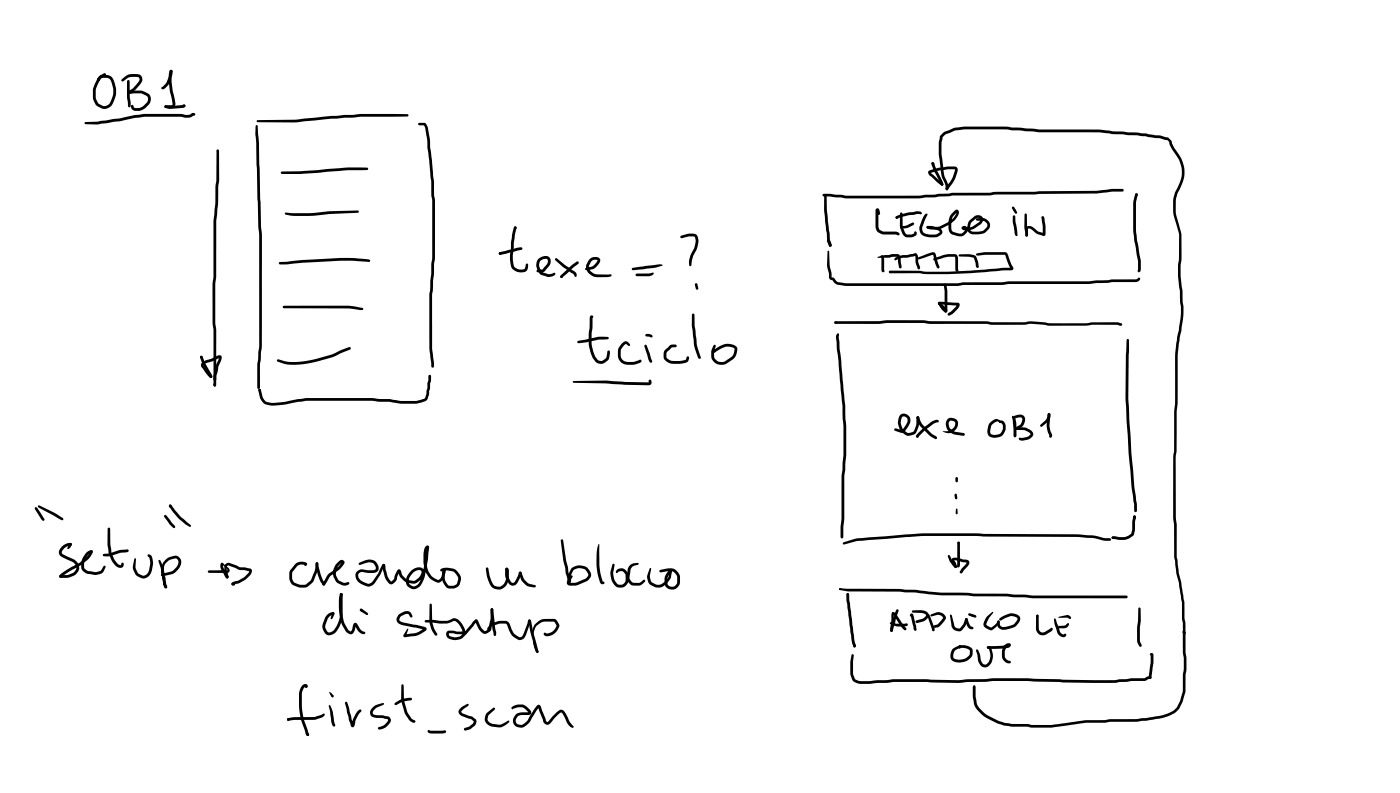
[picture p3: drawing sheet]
<svg xmlns="http://www.w3.org/2000/svg" width="337mm" height="190mm" viewBox="0 0 337 190" stroke-linecap="round" stroke-linejoin="round" font-family="sans-serif">
<g fill="#000">
<path d="M25 17.7h.4l.1 .3-.5 .4-.3-.3zM23.8 18.4l.5-.4a.72 .72 0 0 1 1.2 0l-.1 .2-.6 .3a5.6 5.6 0 0 0-1.8 3.5l.2 2 .4 .8 1 .6a1.51 1.51 0 0 0 1.9-.9 5.1 5.1 0 0 0 .4-4.4l-.5-1.1-.6-.3h-1.3l-.6 .7h-.5a.91 .91 0 0 1 .5-1.1l.9-.3 1.5 .2a2.09 2.09 0 0 1 1.3 1.7 5.9 5.9 0 0 1-.6 5.1 2.19 2.19 0 0 1-2.7 1 2.82 2.82 0 0 1-2-2.6 6.8 6.8 0 0 1 1.5-5zM29.3 19.1l.9-.8a4.2 4.2 0 0 1 3.5-.3 1.32 1.32 0 0 1 .3 1.8l-.4 .6a5.2 5.2 0 0 1-2.3 2l-.4 .2-.3-.3 .5-.6a5.1 5.1 0 0 0 2.3-2.2l.1-.7-.5-.3-1.9 .1-1.7 1-.3-.3zM30.6 19.3l.3-.1 .3 .3v3.8l.2 1.7v.5l-.3 .3-.3-.3-.3-2.2zM40.8 16.9l.3-.1 .4 .3-.3 1.9 .3 2.5a8.2 8.2 0 0 1 .5 4l-.3 .3-.5 .1h-1.4l-.3-.3 .3-.3h1.5l.2-.3-.9-5v-2zM20.4 29.4l5.2-.5 8.9-1.5h8.9l1.2 .2 1-.1a.87 .87 0 0 1 1.4 0l-.1 .2-1.5 .6-2-.3-8.8 .1-2 .2-3.8 .8-5.5 .8-2.7-.1h-.2zM30.7 22l1.4-.2a4.3 4.3 0 0 1 4 1.1 1.98 1.98 0 0 1-.3 2.2l-1.5 1.3-.8 .2h-1a1.04 1.04 0 0 1-.9-1.3 .43 .43 0 0 1 .5 .4l.4 .3 1.2-.1 .8-.5 .9-.9a1.07 1.07 0 0 0-.1-1.4l-1.4-.7-3 .2-.2-.1zM30.7 22l.2-.1 .3 .2v.4l-.3 .1-.2-.2zM40.9 16.9a.61 .61 0 0 1 .6 .3 .61 .61 0 0 1 0 .6l-.9 2.3-.8 1a.6 .6 0 0 1-1 .1l1.2-1.3 .7-1.9zM39.6 25.4l.2-.1 1 .2 3.4-.4a.43 .43 0 0 1 .3 .5 .43 .43 0 0 1-.5 .3l-3.3 .3-1-.3-.2-.3zM43.7 25.3l.6-.2 .3 .3-.1 .3-.6 .1-.2-.1zM52.1 36h.5l-.1 .5h-.3z"/>
<path d="M52.1 36h.5l.1 .2v7.1l-.2 1.5-.1 4.1-.4 4.1v13.6l-.3 2.1 .1 8.7 .2 2v13.1l-.4 .3-.3-.3v-13l-.2-2v-9.2l.2-1.7v-13.6l.5-4.1zM61.8 28.9l9.1-.1 8.8-1 7-.4h11.2l.3 .3-.3 .3h-11.2l-3.9 .3-11.9 1.1h-9l-.2-.3zM61.5 30.1l.2-.1 .3 .3 .3 4.2 .5 20 .2 2.2-.1 26.4-.4 4.6v5.4l-.3 .4-.4-.4v-5l.5-5v-26.4l-.2-2.2-.5-20-.2-2.4zM100.6 29.6h.3l-.1 .2v-.3h1.3l.4 .4 .4 .8 .5 3v1.7l.9 8.2 .1 3.4 .2 1.3v13.7l-.7 8.9v12.8l.4 3.6v.7l-.3 .3-.3-.3-.5-4.3v-12.9l.7-8.8-.1-14.3a8.9 8.9 0 0 1-.1-3.8l-1-8.4v-1.7l-.5-3-.3-.7h.1h-1.2v-.3l-.1 .3zM224 39h.5l.2 .4-.1 .2-.2 .1-.4-.2zM223.9 39.1l.3-.2 .2 .1 .7 1.8 1.5 2.7 .2 .7-.1 .3a.6 .6 0 0 1-.7-.7l-1.5-2.9zM67.6 41.3l8.7-.4 7.1-.7 4.8 .1 .3 .3-.3 .3-6.4 .1a122.3 122.3 0 0 1-14 .8l-.2-.1zM68.5 51.1l2.7 .1a40.6 40.6 0 0 0 8-.5l6.8-.1 .3 .2-.3 .3-6.8 .3a30.2 30.2 0 0 1-10.7 .1zM123.6 54.5l.3-.1 .3 .3-.7 3.5-.2 3 .2 2.4a1.8 1.8 0 0 0 2.7 .8l.3-1h.4l.1 .2a1.55 1.55 0 0 1-.5 1.6 1.55 1.55 0 0 1-1.6 .2 2.16 2.16 0 0 1-2.2-2l-.1-2 .3-3.3zM163.6 56.7l1.6-.5 1.2-.1a1.4 1.4 0 0 1 1.5 1.8l-.4 2a7.9 7.9 0 0 0-1.4 4h-.4a6.2 6.2 0 0 1 1.2-4.4l.3-1.6-.2-1-1.3-.1-1.9 .4-.2-.1zM197.8 46.7l1.6-.1 4.2 .4h17.2l8.3-.7 34.6-.5 2.2-.2a11.4 11.4 0 0 1 4.2-.1v.4l-.3 .1h-2.5l-3.6 .5-34.6 .5-8.3 .7h-17.4l-5.3-.5-.3-.1zM198.2 46.9l.2-.1 .3 .3 .3 6.1 .5 4.3 .3 .8a.48 .48 0 0 1 .1 .6 .48 .48 0 0 1-.5 .3l-.5-1.5-.5-4.5-.3-2.8z"/>
<path d="M198.8 57.7h.4l.7 1.2-.1 .3-.2 .1-.3-.2-.5-1.2zM199.4 58.7h.4v.5h-.4zM210.6 50.2a.5 .5 0 0 1 .5-.1 .5 .5 0 0 1 .3 .5l.2 .7-.3 .3-.3-.2-.3-.8h.5v3.8l.2 .8 1 .4 3.2 .1 .5 .2 .2 .3a.6 .6 0 0 1-1 .1h-2.6a1.99 1.99 0 0 1-2.2-2zM215.4 52l1.5-.6 2.5-.4a2.96 2.96 0 0 1 2.1-.1l.1 .3-.3 .3-.9-.1-1.9 .3-2.9 .8-.3-.3zM216.5 54.4l.2-.1a4.2 4.2 0 0 0 2.6-.8h.4l.1 .3a3.4 3.4 0 0 1-3.3 1zM216.4 51.1l.3-.1 .3 .3v3.1l.6 1.6 .4 .3h1l.8-.2v-.4a.51 .51 0 0 1 .6 .3 .51 .51 0 0 1-.3 .6l-.8 .4h-1a1.42 1.42 0 0 1-1.4-1l-.6-1.6zM222.4 51.5l.3-.2 .3 .2-1.3 3.4a1.34 1.34 0 0 0 1.5 1.4h1.9l.8-.6-.5-.4-1.4-.4h-.9l-.4-.3a.71 .71 0 0 1 1.1-.3l1.6 .4a1 1 0 0 1 1.1 .6 1 1 0 0 1-.4 1.2l-.9 .5h-1.3a2.47 2.47 0 0 1-2.7-1.3l-.2-.9 .1-.5 .7-1.8zM222.8 54.4l2.8 .1 2.2-1a3.9 3.9 0 0 0 2.1-2.4l.2-.1-1.2 1.4-.2 .9v1.4l.3 .9 1.3 .4 .8 .1 .3-.2 .6-.6-.3-.7 1 .1 .8-.2 1.8-1.1 .4-.8-.3-.2h-.6l-1.4 1.2-.3 1.5 .6 .5 1.4 .1 1.1-.2 1.1-1.1v-.6l-.5-.6-.5-.2h-1.4l-.3-.3 .1-.2h2l.9 .6a1.45 1.45 0 0 1 0 2l-1.2 1-2.5 .2a1.47 1.47 0 0 1-1.4-1.6l.4-1.5 1.4-1.2a1.19 1.19 0 0 1 1.5-.2 1.19 1.19 0 0 1 .3 1.6l-.8 .8a4.3 4.3 0 0 1-3.3 1.2 .61 .61 0 0 1-.7-.5 .61 .61 0 0 1 .4-.7 .61 .61 0 0 1 .7 .4 1.03 1.03 0 0 1-.1 1.4 1.81 1.81 0 0 1-2.2 .7l-1-.3a1.56 1.56 0 0 1-1.1-1.7v-1.4l.3-1.2 1.3-1.5a.69 .69 0 0 1 .9 .1 .69 .69 0 0 1-.1 1l-1.3 1.6-1 .7-1.9 1-.7 .1h-1.9a.59 .59 0 0 1-.8-.7zM223.3 41.1l2.5-.8 3.5-.3a.89 .89 0 0 1 .9 .5 .89 .89 0 0 1-.1 1l-.8 1.9-1.4 2.2-.3 .1-.2-.1-.1-.5 1.6-2.3 .6-2.1h-1.7l-1.9 .2-2.2 .7 .1-.2 .1 .3 2.8 2.3v.5a1.68 1.68 0 0 1-1.6-.9l-1.8-1.6-.2-.6zM226.4 32.2l.6-.5 1.2-.4a11.5 11.5 0 0 1 5.4-.9h8.3l7.9 .7h14.5l3.2 .4 5.9 .3 5.4 .7 2 .5 .7 .7 .8 1.8 1.6 2.4a7.8 7.8 0 0 1-.5 8l-.3 .6a13.2 13.2 0 0 0 .5 8.2l.4 1.5v2.8a14.7 14.7 0 0 1-.2 4.7v2.6l.5 3.5v2.8a19.1 19.1 0 0 1-.5 7.5l-.7 5.4v11.5l-.2 2-.1 9.5-.2 1.4 .1 14.4 .2 1.7v7.9l.5 3.8 .6 2.3 .7 4.8v3.7l.4 3.5-.3 .4-.3-.2-.1-.6-.3-6.9-.7-4.9-.6-2-.5-4.1-.1-7.6-.2-1.8v-14.4l.2-1.4 .1-9.6a33.5 33.5 0 0 0 .2-7.2v-6.6l.5-4.1a29.3 29.3 0 0 0 .9-7.4l-.7-7.3v-3a16.3 16.3 0 0 0 .2-5.1v-2l-.6-2.1a10.6 10.6 0 0 1 .1-8.7 7 7 0 0 0 0-7.9l-1.3-1.9-.5-1.5-.5-.5-1.8-.4-5.5-.7-5.8-.3-3.2-.4h-14.3l-8.1-.7h-10l-2.4 .3-2.2 .9-.7 .7a11.5 11.5 0 0 0-.3 4.1l.8 5.3a4 4 0 0 1 .8 3.2h-.5l-.1-.9a10.1 10.1 0 0 1-1.2-3.9l-.4-3.6a11.6 11.6 0 0 1 .3-4.6zM243.5 51.8l.3-.1 .3 .3 .5 4.7a.67 .67 0 0 1-.7-.9l-.4-2.4zM246.8 54.5a1.52 1.52 0 0 1 2.1 .5l.6 .6 1.5 .5-.3 .1v-1.8l-.4-2.2a.45 .45 0 0 1 .6-.1 .45 .45 0 0 1 .2 .6l.2 3.5a.51 .51 0 0 1-.3 .5 .51 .51 0 0 1-.6-.1l-1.2-.4-1.3-1.2-.6-.1-.2 .3v1.3l-.1 .3h-.4l-.1-1.7z"/>
<path d="M246.4 51.3h.2l.2 .2 .1 3.1 .2 1.4v.5l-.3 .3-.3-.3-.3-1.9zM273 46.5l.5 .1-.1 .5h-.4zM273 46.5h.4l.1 .2-.2 .8a9.7 9.7 0 0 0-.2 3.8v4.4l1.1 7v2.1l-.1 .4-.3 .2-.3-.3 .1-2.4-.9-5a50 50 0 0 1-.3-9zM67.1 63l1.7-.1a113.8 113.8 0 0 1 14.2-.9l4.9 .2 .8 .2 .3 .2-.3 .3-4.6-.3a139.3 139.3 0 0 0-15 .9h-1.8l-.2-.1zM68 73.5l15.7-.1 3.4 .5 .2 .3v.2l-.5 .1-3.1-.4h-15.5l-.3-.4zM120 60.7l4.3-1.2 1-.1 .3 .3-.3 .4-5 1.1-.3-.1zM129.4 62.2a1.85 1.85 0 0 1 2.8-.1 1.83 1.83 0 0 1-.3 1.9l-1.2 1.3-1.5 .1-.3-.3 .3-.3 1.3-.1 1.1-1.4v-1a1.44 1.44 0 0 0-1.9 .9v.9l.6 1.3 1.5 .5 1.2-.3a.34 .34 0 0 1 .4 .3 .34 .34 0 0 1-.3 .3l-1.5 .3-1.6-.5-.4-.5a2.8 2.8 0 0 1-.5-2.8zM133.5 62.1h.4l1.9 1.6 2.5 1.7 .3 .5v.6h-.4l-.4-.7-2.5-1.7-1.8-1.6zM135 66l2.7-2.5 .9-.7 .5 .1-.1 .5-4 3.4-.3-.3zM134.7 66.3h.6v.4l-.5 .1-.1-.3zM141.8 62.2a1.58 1.58 0 0 1 2.5 .2 3 3 0 0 1-2.1 2.3l-1.3 .2-.3-.3 .3-.3 1.2-.2a2.89 2.89 0 0 0 1.5-1.6l-.8-.1-.7 .5-.5 1 .4 1.2 1.2 .8h3.6l.2 .3-.2 .2-.8 .2h-2.3a2.62 2.62 0 0 1-2.8-2.8zM141.9 75.9l.4-.1 .3 .3-.4 .3 .3-.1-.1 2.5a10.4 10.4 0 0 0 .8 7l.5 .7a1.16 1.16 0 0 0 1.3 .1l.7-.6 .4-1.7h.4l.1 .3a2.16 2.16 0 0 1-.5 2l-.7 .5a1.83 1.83 0 0 1-2.3-.3 10 10 0 0 1-1.4-8.1l.1-2.3z"/>
<path d="M151.9 64.4l6.7-.9 .7 .2-1.4 .5-3.3 .5-2.5 .2-.2-.1zM152.9 65.8l3.1-.1 .8-.2a.27 .27 0 0 1 .3 .2 .27 .27 0 0 1-.2 .3l-1 .4h-2.8l-.2-.1zM166.4 75.4l.2-.1 .3 .3 .1 2.5 .5 4.6 1 3.1-.1 .3-.2 .1-.5-.5-.9-2.7-.5-4.9zM199 60.3l.2-.1 .1 .2 .1 3.3 .5 1.8v1.2l.6 .1 .9 1 1.8 .2 26.9 .1 1.5-.3h9.1l1.9-.2h19.1l5.7-.5h5.6l.8-.4a.55 .55 0 0 1 .2 .5 .55 .55 0 0 1-.5 .4l-6.1 .2-5.7 .4h-19.1l-1.9 .3h-9l-1.6 .2h-27l-2-.4-.6-.5-.3-.5-.5-.1-.3-.3-.6-3.2zM200.6 77.3l10.7-.2 1.9-.2h8.7l1.8 .3h13.5l1.4 .2h7.7l1.4-.2 4.6 .5h8.6l1.7-.3h6l.9 .2a.35 .35 0 0 1 .1 .5 .35 .35 0 0 1-.5 .1l-.5-.2h-6l-1.7 .2-8.6 .1-4.6-.5-1.4 .2h-7.7l-1.4-.2h-13.5l-1.8-.2-21 .2-.3-.1zM211 61.7l1.7-.4 1.2-.1a2.85 2.85 0 0 1 2.4 .1l.4 2.9-.3 .3-.3-.3-.4-2.5-4.7 .3zM211.8 61.4a.71 .71 0 0 1 .7 .9v2.6l-.1-.1 .2 .3-.3 .3-.4-.4zM215.2 62a5.2 5.2 0 0 1 3.1-.8l1.2-.2a.76 .76 0 0 1 .9 0 .76 .76 0 0 1 .3 .8l.1 1.3a1.62 1.62 0 0 1 .3 1.5 .45 .45 0 0 1-.6-.4l-.4-1.1-.1-1.7-1.7 .5-1.4 .1-1.6 .6-.3-.3zM220.8 61.8l3-1.1 .8-.1 .3 .5 1 3-.1 .3-.3 .1a4.6 4.6 0 0 1-1.1-3.1l-.1-.2-3.4 1.1-.3-.2zM224.4 62.1l1.7-.6a6.6 6.6 0 0 1 3.7-.4l.5 .8v3.3a.46 .46 0 0 1-.6-.4l-.2-3.1h-1.8l-3.1 .9-.2-.1zM225.5 72.6l4.7 .1a.79 .79 0 0 1 .5 .7 .79 .79 0 0 1-.5 .8l-1.2 1.2-.9 .4-.3-.3 .2-.3 .7-.5 1-1 .3-.5 .2 .2-4.4-.3-.3-.1zM225.5 72.6h.5l1.5 1.4a.44 .44 0 0 1 .2 .7 .44 .44 0 0 1-.7 .1l-.8-.7-.6-1v-.4h.5l.8 1.1 .7 .6-.4-.1-.1 .3-1.6-1.6z"/>
<path d="M225.6 72.7h.5l1.3 1.8h-.1h.3l.1 .3a.54 .54 0 0 1-.6 .3 .54 .54 0 0 1-.4-.5l-1-1.4zM227 68.3l.2-.1 .3 .2 .2 1.5v4.8l-.3 .4-.4-.3zM230.5 61.2l2.3-.1 1.7 .3 .6 1.5 .1 1.4a.68 .68 0 0 1-.6-.3 .68 .68 0 0 1-.1-.7l-.4-1.4-1.3-.2-2.1-.1-.3-.2zM213.7 65.1l7.3-.1 1.4 .3h5.5l5.4-.3 7.7-.7h2.1l-.1 .2-.8-1.6-.5-1.7h-4.9l-1.8 .2-.4-.3 .3-.2 1.7-.3h5.1a1.08 1.08 0 0 1 .7 1l1.2 2.8a.57 .57 0 0 1-.8 .5l-14.9 1-5.5-.1-1.5-.2-6.9 .1-.4-.4zM48.2 85.6l.2-.1 .3 .1 .6 1.5 1.6 2.9v.7h-.4l-1.8-3.2-.6-1.6zM48.5 87.2l.9-.6 1.4-.4 1.7-.8a.57 .57 0 0 1 .7 .1 .57 .57 0 0 1 .1 .6l-.8 2-.5 3-.3 .4-.4-.4 .1-1.1 .5-2.2 .7-1.9 .2 .1-1.8 .8-1.4 .4-.7 .5 1 1.5 1 1.1v.4a.84 .84 0 0 1-1-.6l-1.5-2-.1-.5zM50.5 90.2h.4v.5h-.4zM51.3 92.1l.5 .1v.6l-.4-.1zM51.5 92.3h.4l-.1 .5h-.4zM62.2 93.5h.4v.5l-.4-.1zM62.2 93.5l.5 .1 .4 1.7a2.12 2.12 0 0 0 2.5 1.5l2.9-.3 5.2-.9h15.7l1.7 .3h2.6l1.6 .2a18.9 18.9 0 0 0 5.9 0l.8-.3 .3-.4 .4-2.2 .3-2.9 .3-.3 .3 .3v1.1l-.7 4a1.24 1.24 0 0 1-1.1 1.1l-.5 .2a19.2 19.2 0 0 1-6.2 .1l-5.7-.5h-15.7l-5.1 .9-2.6 .2a2.93 2.93 0 0 1-3.4-1.5l-.4-1.5zM66.6 86.4l.2-.1a15.8 15.8 0 0 0 10.2-.4l3-.8 3.9-1.7 .4 .1v.2l-.2 .3-1.6 .6a31.8 31.8 0 0 1-11.6 3l-2.7-.2-1.4-.5-.3-.3z"/>
<path d="M137.7 91.6l8-.2 10.3 .5v-.6a.54 .54 0 0 1 .6 .2 .54 .54 0 0 1 0 .6l-.2 .3-.5 .2-5.7-.2-4.6-.3-7.7-.1zM138.8 82l3.2-.7a8.7 8.7 0 0 1 4.3-.3l.1 .2-.3 .3-2.4 .1-2.9 .7-1.7 .2-.3-.1zM149.5 82.5l.6-.4 .5-.1 .4 .2 .5 .7-.3 .2-.8-.5a2.7 2.7 0 0 0-1.2 1.9v.9a1.59 1.59 0 0 0 1.4 1.5l.3 .1a4.6 4.6 0 0 0 2.7-.5l.3-.1a.45 .45 0 0 1 .2 .5 .45 .45 0 0 1-.4 .3 5.5 5.5 0 0 1-3.6 .3 2.27 2.27 0 0 1-1.6-2.1l.1-1.6zM155.2 80.3l.2-.1a1.57 1.57 0 0 1 1.5 .6 .69 .69 0 0 1-1.1 0l-.6-.1zM155 82.9l.2-.1 .3 .2 .7 1.9 .6 1.9-.1 .3-.2 .1-.3-.2-.3-.6-1-3.2zM159.9 84.1l1.4-1.3h1l.3 .3-.3 .3-.9 .1-1 1-.2 1.3a1.55 1.55 0 0 0 1.3 .9h1.9l1.1-.2 .4-.1 .3-.7a.56 .56 0 0 1 .5 .4 .56 .56 0 0 1-.2 .6l-.4 .4-1.1 .2-2.6 .1a2.05 2.05 0 0 1-1.8-2.9zM171.5 83l.3-.2 .3 .3-.4 1.3v1.1a1.77 1.77 0 0 0 2.7 1.2l1.3-.9a2.63 2.63 0 0 0 .9-2l-.1-.1a2.65 2.65 0 0 0-2.5-.2l-2.3 1.3-.4-.1-.1-.2a4.8 4.8 0 0 1 4.1-1.9l.8 .2a1.32 1.32 0 0 1 1 2l-.2 .7a5.5 5.5 0 0 1-2.5 2 2.45 2.45 0 0 1-3.4-2v-1.2zM201.3 80.2l.4 .1-.2 .4-.3-.2zM201.2 80.2l.3-.1 .2 .3 .1 3.5 .4 2.8 1 10.7 .2 5.6a38.3 38.3 0 0 1-.2 8.1l-.2 3.2v10.3l-.3 2.1v2.3l-.3 .4-.3-.4v-2.3l.2-2.1v-10.4l.5-4.9v-6.9l-.3-4.9-1.5-16.4zM252 99.3h.4l.1 .3-.2 2.7 .6 2.3a.39 .39 0 0 1-.2 .5 .39 .39 0 0 1-.5-.3l-.6-2.5zM270.9 81.5h.4l.1 .2-.2 14 .8 13.1 .7 7.9 .6 4.4v1.6l-.3 .3-.4-.3v-1.6l-.6-4.4-1.2-15.6-.2-5.4 .1-10.5zM216.4 99.7a1.59 1.59 0 0 1 2 .2 1.59 1.59 0 0 1 .3 2 3.8 3.8 0 0 1-1.8 2.1l-1.7-.5-.3-.3 .1-.2 .3-.1 1.6 .4 1.2-2a.95 .95 0 0 0-.2-.9 .95 .95 0 0 0-.9-.3l-.2 .1a2.7 2.7 0 0 0 .2 2.9l.7 .6a1.3 1.3 0 0 0 1.8 0l.7-1.5 .1-2 .3-.2 .4 .3-.1 1.5-.2 1a2.27 2.27 0 0 1-2 1.9 2.27 2.27 0 0 1-2.3-1.5 3.2 3.2 0 0 1 0-3.5z"/>
<path d="M221.6 103.1l2.5-1.9 1.1-.4a.36 .36 0 0 1 .4 .3 .36 .36 0 0 1-.2 .4l-1 .3-1.8 1.3-1.9 1.9a.37 .37 0 0 1-.5-.1 .37 .37 0 0 1 .2-.5zM220.3 104.6h.5v.4l-.4 .1-.2-.3zM220.4 100.1l.2-.1 .3 .1 .8 1.8 2.3 2.3 1.2 .7v.5h-.5l-1.1-.6-2.3-2.3-.8-1.4-.2-.8zM227.9 100.6a1.59 1.59 0 0 1 2.2 .4 1.59 1.59 0 0 1-.3 2.2l-.7 .5-.8 .3h-.9l-.8-.3 .8-.1a1.86 1.86 0 0 0 2.1-2.2l-.7-.3a.68 .68 0 0 0-.7 .9l.2 .9 .9 .6 2.5 .5 .3 .4-.4 .3-2.1-.3a2.44 2.44 0 0 1-1.7-3.7zM229.5 118.7l.2-.1 .3 .3 .1 .8-.2 .3a1.17 1.17 0 0 1-.4-1.3zM229.8 114.7h.4l.1 .2v.7l-.3 .3-.3-.3zM237.9 101.6l.7-.6a1.3 1.3 0 0 1 2 .2l.6 .6-.8-.3a1.45 1.45 0 0 0-2 .6l-.4 1.4a.67 .67 0 0 0 .6 .9l.4 .1a1.72 1.72 0 0 0 2.1-1.4l-.1-1.1-.2-.3-.6-.2-.1-.2a.74 .74 0 0 1 1.1-.1l.6 1.1a2.73 2.73 0 0 1-.7 2.2 2.57 2.57 0 0 1-3.6 0l-.1-1.1 .2-1.2zM243.7 100.1a1.91 1.91 0 0 1 2.5 0 2.19 2.19 0 0 1-1 2.7l-.7 .4a.39 .39 0 0 1-.5 0 .39 .39 0 0 1-.1-.5l1-.5a1.71 1.71 0 0 0 .8-1.7l-.4-.2-1.2 .2-.1 1.1 .3 3.1-.3 .3-.3-.3v-1.4l-.2-2.6zM243.3 100l.2-.1 .3 .2a9.2 9.2 0 0 1 .4 4.9h-.4l-.1-.3v-1.4a5.8 5.8 0 0 0-.4-3zM243.9 102.7h2.5l1.1 .5a1.1 1.1 0 0 1 .7 1.7l-.9 .6-1.7 .4a.57 .57 0 0 1-.6-.7l2.1-.3 .6-.6-.4-.4-.9-.5-2.3-.1-.3-.3zM251.9 99.3a.6 .6 0 0 1 .7 .4 .6 .6 0 0 1-.2 .7l-.7 1.1-1.2 1h-.4v-.5l1.4-1.3zM8.4 121.9l.5 .1 1.7 2.6v.4h-.4l-.3-.3-1.5-2.4z"/>
<path d="M9.2 121.5l.3-.1 3.6 1.8 2 1.2 .1 .5-.3 .1-.4-.2-5.3-2.9zM14.4 138.1l1.8-1.3 3.1-1.7 1.6-1.4 .8-1.4 .3-.1 .3 .2a3.1 3.1 0 0 1-1.4 2.2l-1.4 1.2-2.9 1.5-2 1.5-.4-.3zM14.3 138.2l.3-.1 .3 .2-.1 .4-.2 .1-.3-.2zM16.6 130.6l.4-.2v.4l-.2-.3 .2-.1 .3 .4-.2 .3-.1-.3v.3l.2-.2-.2 .4-.6 .6-.2-.2zM14.9 131.3l1.1-.7a1.02 1.02 0 0 1 1.3 .2l-.1 .2a2.18 2.18 0 0 0-2.3 1.9l.4 .3 2.5 1.2a2.12 2.12 0 0 1 1.3 2 2.12 2.12 0 0 1-1.4 1.9l-1.6 .5h-1.6l-.3-.3 .4-.4h1.6l1.4-.5a1.43 1.43 0 0 0-.1-2.6l-2.3-1a1.46 1.46 0 0 1-1.1-1.3 1.46 1.46 0 0 1 .8-1.4zM20.7 132.8l.4-.3a.74 .74 0 0 1 1.2 0l-.1 .2-.5 .1h.2l-.8 .5-.6 1-.3 .9 .1 1.3 1 .7a3.7 3.7 0 0 0 2.9-.1l.7-1.1h.4l.1 .2-.4 .9-.6 .6a4.6 4.6 0 0 1-3.3 .2l-1.2-.8-.4-.7a4.3 4.3 0 0 1 1.1-3.5zM24.8 133.1l.2-.1a11.3 11.3 0 0 0 4.1-.9h1.8v.4l-.4 .2a9.8 9.8 0 0 0-4.1 .9l-1.4 .1-.2-.1zM26 126.8h.4l.1 .2v3.7a6.8 6.8 0 0 0 1.8 4.7l.5 .3h.3a.35 .35 0 0 1 .2-.4 .35 .35 0 0 1 .5 .1 .99 .99 0 0 1-.7 1.1 .99 .99 0 0 1-1.2-.5 7.6 7.6 0 0 1-2.1-5.3zM32.3 134.3l.2-.2 .2 .2-.1 2.1 .8 1.4a1.31 1.31 0 0 0 1.9 .1l.5-.9 .3-1.8-.2-1.3-.5-.4a.58 .58 0 0 1 .6-.3 .58 .58 0 0 1 .5 .5l.3 1.5-.3 1.8a2.14 2.14 0 0 1-1.7 1.9 2.14 2.14 0 0 1-2.3-1.1l-.6-1.4zM38.1 134.6l.5 .1 .6 1.5 .8 4.3a.49 .49 0 0 1 .2 .5 .49 .49 0 0 1-.5 .3l-.3-.3-.3-1.6a5.9 5.9 0 0 1 .4-4.6 3.3 3.3 0 0 1 3.3-1.1 1.94 1.94 0 0 1 0 3.1l-1.3 1.1-2.4 .5h-.3l-.1-.3 .3-.3 2.3-.6 1-.9a1.31 1.31 0 0 0 .2-2l-.2-.2a3.1 3.1 0 0 0-3 4l.7 2.7a.27 .27 0 0 0-.3 0 .27 .27 0 0 0-.1 .4l-.3-.8zM39.5 123.8h.5l1.5 2a.86 .86 0 0 1 .6 1 .86 .86 0 0 1-1.1-.6l-1.5-2zM40.7 121.3l.2-.1 .3 .2 2.2 2.7 2.4 2 .1 .4-.3 .1-1-.6-1.6-1.4-1.6-1.9-.8-1.2z"/>
<path d="M50 137.1l4.6-.1-.2-.5-1-.8 .2-.1 .1 .8 1.2 2-.1 .5-.2 .1-.4-.3-1-1.9a1.25 1.25 0 0 1 .2-1.6l1.3 1a.74 .74 0 0 1 .5 .8 .74 .74 0 0 1-.6 .6h-4.4l-.3-.3zM54.1 135.6l.5-.3 .5-.1 2.5 1.1 2 .2a.84 .84 0 0 1 1 .5 .84 .84 0 0 1-.3 1l-.1 .2a6.8 6.8 0 0 1-2.9 2l-1.1 .3 .1-.2-.4 .3-.2-.1a.78 .78 0 0 1 1-.9l.7-.2a5.8 5.8 0 0 0 2.3-1.8l.2-.5-1.2-.1a2.54 2.54 0 0 1-2-.5l-1.7-.7-.4 .2-.1 1.1 .3 .8a.53 .53 0 0 1 .2 .6 .53 .53 0 0 1-.6 .4l-.1-.3a5 5 0 0 1-.3-2.7zM54.5 138.3l.4 .1v.2l-.1 .3h-.4l-.1-.3zM73.3 135.3l.2-.1a.39 .39 0 0 1 .3 .6 .39 .39 0 0 1-.6 .1l-.1-.2zM71 135.5a2.15 2.15 0 0 1 2.8-.1l-.1 .3h-.4a1.69 1.69 0 0 0-2.1 .6l-.9 1.3-.1 1.3 .3 .7 .2 .3 1.2 .5 1.5 .1 1.4-1.2 .9-2.2 .3-2 .2-.1 .3 .4-.3 2-1.1 2.6-1.6 1.1-1.5 .1-1-.4a2.04 2.04 0 0 1-1.5-2.1l.2-1.6zM76 135.1a.64 .64 0 0 1 .6 1l.6 2.2 1 2-.1 .3-.3 .1-.7-.9-.6-1.5-.6-2.2zM86.4 135.2l1.2-.5a2.14 2.14 0 0 1 2.5 .1 2.14 2.14 0 0 1 .7 2.4l-.2 .1a4.5 4.5 0 0 1-3.5 .1l-.4 .1a1.04 1.04 0 0 0-.7 .9 1.04 1.04 0 0 0 .6 1l1.6 .7a1.09 1.09 0 0 0 1.3-.3l1.4-2.1 1-2.1 .3-.1 .3 .1v.4l-.2 .1 .1-.1-.9 2-1.1 1.6a1.97 1.97 0 0 1-2.7 1.1 2.56 2.56 0 0 1-2.2-2.8 1.63 1.63 0 0 1 1.7-1.1l2.3 .2 .8-.3a1.4 1.4 0 0 0-.4-1.3 2.06 2.06 0 0 0-2.1-.1l-1.3 .4-.3-.3zM92 135.6l.2-.1 .4 .2 .6 2.8 .8 1.2 .7-.7 .7-1.9a.55 .55 0 0 1 .7-.3 .55 .55 0 0 1 .4 .7l.2 .7 1 1 1.6 .3a2.56 2.56 0 0 0 2-2v-.3a1.15 1.15 0 0 0-1.7 .2 2.52 2.52 0 0 0-1.2 2.9 1.36 1.36 0 0 0 1.4 .6 1.36 1.36 0 0 0 1-1l.8-2 .6-3.5 .3-2.9 .4 .2-.4 1.5a8.5 8.5 0 0 0 .5 4.1l.9 1.2 1.5 .8 .7-.7 .5-1.8h.4l.1 .7-.4 1.3a1.38 1.38 0 0 1-2 1 4.8 4.8 0 0 1-2.9-4.7v-2.4l.6-1.5a.44 .44 0 0 1 .5-.1 .44 .44 0 0 1 .3 .5l-.3 2.9-.6 3a4.3 4.3 0 0 1-2.3 3.9 1.99 1.99 0 0 1-2.2-.8 1.99 1.99 0 0 1 .2-2.4 2.86 2.86 0 0 1 3.5-1.7 1.61 1.61 0 0 1-.1 2.4 2.36 2.36 0 0 1-2.6 1.3l-1.2-.3a3.5 3.5 0 0 1-1.9-2.6l.4 .1-.6 1a1.87 1.87 0 0 1-1.7 1.9l-.7-.6-.6-1.1-.5-1.7zM106.6 136.8h.4v.5h-.4zM106 136.7l.8-.3h1l1.3 .2 .5 .4 .8 .9 .4 .8v.8l-.5 1.2-1.2 .7h-1.2l-.6-.3-1-1.6v-2.1a.51 .51 0 0 1 .1-.5 .51 .51 0 0 1 .6-.1l-.1 2.3 .7 1.4 .4 .2h1l.7-.3 .5-1.5-.7-1.1-.8-.6-1.9-.1a.63 .63 0 0 1-1-.1zM116.9 136.4l.2-.1 .3 .3 .3 1.5a3.7 3.7 0 0 0 1.4 2.7 1.92 1.92 0 0 0 2.6-2.1v-1.7l-.2-.3 .3-.3 .5 .4v1.4a3 3 0 0 1-2 3.4 2.45 2.45 0 0 1-2.9-2l-.4-1.4zM121.6 136.5l.2-.1 .4 .3-.1 1.7 .5 1a.69 .69 0 0 0 .8 .6l.4-.4 .8-1.7a.47 .47 0 0 1 .7-.5l.1 .4-.3 .9-.9 1.5a1.26 1.26 0 0 1-2.2-.4l-.5-1.3z"/>
<path d="M124.8 137.4l.2-.1 .3 .2 .6 1.6 .8 .8 .4 .3 1.7 .4-.1 .4-1.5-.1-1-.5-.9-1.1-.6-1.6zM134.9 129.6l.2-.1 .3 .3 .7 4.8 1 4.9-.1-.1 .2 .3-.1 .3a.68 .68 0 0 1-.6-.3 .68 .68 0 0 1-.1-.7l-1-4.3zM137.4 136.5a2.81 2.81 0 0 1 4.7 1.6l-.2 .7-.8 .8-2.4 1-1.6 .1a.81 .81 0 0 1-.8-.5 .81 .81 0 0 1 .2-.9l.9-1.1 .3 .3-.8 1.5h1.5l2.4-1 .6-.7a1.77 1.77 0 0 0-1.5-1.7 1.92 1.92 0 0 0-2.6 1.5v1.5l-.2 .4h-.4l-.1-.6a3.8 3.8 0 0 1 .7-2.8zM143.9 130.7l.2 .1a23.1 23.1 0 0 0 .8 8.9h.1a.38 .38 0 0 1 .2 .6 .38 .38 0 0 1-.6 0l-.1-.1a11.5 11.5 0 0 1-1.1-5.9l.1-2zM147.3 135.5h.4v.2l-.2 1.3a3.3 3.3 0 0 0 1.1 3.4 1.28 1.28 0 0 0 1.8-1.1l-.1-1.3-.5-.7-.7-.1-.8 .5-.3-.4a1.45 1.45 0 0 1 2.4-.3l.6 .8 .1 1.5a2.01 2.01 0 0 1-1.9 1.9 2.01 2.01 0 0 1-2.1-1.6l-.2-.7a3.1 3.1 0 0 1 0-2.1zM151.4 135.8l.9-.5h1.2v.3l-1 .3a1.41 1.41 0 0 0-.9 1l-.3 1.7a1.54 1.54 0 0 0 1 1.4h1.4l1.1-.8 .3 .3-1.2 1.1-1.4 .1a2.05 2.05 0 0 1-1.8-2.1l.2-1.9zM156.2 136.6l.2-.2 .1 .2-.3 2a1.38 1.38 0 0 0 1 1.5l.5 .3a2.34 2.34 0 0 0 2.7-1.3l.3-.6 .3-1.5h.5l.1 .2a4.2 4.2 0 0 1-2.7 3.9h-1.1l-1-.3a2.23 2.23 0 0 1-1.1-2.8zM161 137l.5-.1v.5h-.5zM158.6 137l2.4-.5a2.45 2.45 0 0 1 2.5 2.1v1.2a1.93 1.93 0 0 1-1.3 1.7 1.93 1.93 0 0 1-2.1-.5l-.3-.6v-1a2.71 2.71 0 0 1 1.4-2.5l.4 .3-1.1 1.5-.1 1.3a1.02 1.02 0 0 0 1.4 .9l.4-.1 .5-.6 .1-1.7a1.75 1.75 0 0 0-1.8-1.3l-2.2 .3-.2-.1zM202.6 130.4l3.4-1.1 12.6-.9a173.9 173.9 0 0 1 16.6-.3l24.1 .3 3.6 .2 2.6 .7h1.3l.3 .3-.1 .2a7.1 7.1 0 0 1-3.9-.5l-4.2-.3-24.3-.2a144.8 144.8 0 0 0-21.6 .7l-6.9 .5-3.2 .8-.2-.1zM227.9 133.4l.5 .1 .5 1 1.1 1.4v.5h-.5l-1.1-1.4-.5-1.3zM228.8 134.2a4 4 0 0 1 3 .2h.5a.8 .8 0 0 1 .7 .6 .8 .8 0 0 1-.3 .9l-1.7 1.9-.2-.1v-.5l1.6-2-3-.6a2.18 2.18 0 0 1 .6 1.8 .54 .54 0 0 1-.7-.7l-.1-.3a1.03 1.03 0 0 1-.4-1.2z"/>
<path d="M229.8 122.2l.4 .2v.9l-.2 .2-.3-.2zM230.2 130.2h.5l.1 .2-.1 5.5a.38 .38 0 0 1-.3 .4 .38 .38 0 0 1-.4-.3zM267.2 129l.3-.1 .2 .1 .1 .3-.3 .2-.2-.1zM267.4 128.9l.5-.1 1.1 .2a3.2 3.2 0 0 0 2.5-.5l.4-.3 .3-.9v-2.2l.2-.9 .3-.4 .4 .4-.2 1.2-.1 2.1-.3 1-.5 .5a3.7 3.7 0 0 1-3.1 .7l-1.6-.3zM267.3 129l.2-.1 .5 .5-.2 .1-.4-.1zM272.5 124l.5-.1 .1 .3-.3 .5h-.4zM55.7 140.1h.7a.4 .4 0 0 1-.4 .6 .4 .4 0 0 1-.3-.6zM80.8 135.5l.7-.7a.69 .69 0 0 1 1-.2 .69 .69 0 0 1 .2 1l-1.1 1.2-2.2 1.6-1.3 2.1-.3 .2-.2-.1-.1-.4 1.3-2.2 2.3-1.7 1.1-1.3v.2l-1 .9a2.96 2.96 0 0 0-.4 2.2l.7 1.2 1.2 .5 1-.2 .2 .1v.4l-1.1 .4-1.6-.6-.5-.6-.6-1.1a3.6 3.6 0 0 1 .7-2.9zM79.8 147.1l.3-.1 .3 .4-.7 1.4-.2-.3zM81.8 142.6l.2-.1 .4 .3v2.7a8 8 0 0 1-1.8 6.5 1.72 1.72 0 0 1-1.8 .6 1.72 1.72 0 0 1-1.2-1.6l-.1-.5a4 4 0 0 1 1.8-3.3l.3-.1a.37 .37 0 0 1 .6 0 .37 .37 0 0 1-.2 .6h.1a1.72 1.72 0 0 0-1.4 1.2l-.4 1.1a1.32 1.32 0 0 0 1 1.9l.4-.1a5.3 5.3 0 0 0 2-4.6zM81.8 142.6l.4-.1 .2 .3-.1 .2-.5 .1-.1-.3zM81.7 142.6l.3-.1 .3 .1v.3a11 11 0 0 0 1.5 8.5l.6 .3 .7-1.9a.5 .5 0 0 1 .8 .2l.8 1.3 1 .5v.5l-.2 .1a1.88 1.88 0 0 1-1.6-1.2l-.6-1 .3 .1a2.45 2.45 0 0 1-1.2 2.1l-.6-.2a7 7 0 0 1-2.3-5.4v-2.6z"/>
<path d="M86.6 146.3h.4l.1 .6-.2 .1-.3-.2zM86.6 146.3h.4l1.4 1v.4h-.3l-1.3-.8-.3-.4zM98 151l.1 .2-.5 1.8h-.5v-.6zM95.8 147.7l1.2-.7a1.37 1.37 0 0 1 1.9 .4l.3 .6-.1 .3-.2 .1-.3-.2-.3-.5a.77 .77 0 0 0-1-.1l-1 .6-.3 .7a1.14 1.14 0 0 0 1.3 .7l4.5 .9a.58 .58 0 0 1 .7 .4 .58 .58 0 0 1-.2 .7l-2 1.1-3.1 .3-.2-.3 .3-.3 2.8-.4 1.8-1 .1 .3-4.8-1a1.62 1.62 0 0 1-1.9-1.7zM102.2 149l1.9-.1a6.9 6.9 0 0 0 4.4-.2l.3-.1a1.96 1.96 0 0 1 2.3 1.3l.5 1 .4 1.1-.4 .3-.4-.4a3.3 3.3 0 0 0-2.1-2.7 6.4 6.4 0 0 1-5 .4l-1.7-.1-.2-.1zM103.3 145.1l.2-.1 .3 .3 .1 4.2 .5 1.5 .8 1.4-.4 .3-.3-.2-.6-1-.6-1.9zM107.5 151.7l.3-.2h1l1.1 .2h2l-.1 .5-.3 .2-1.6-.1-1.1-.2-.9 .1 .2 .6 .7 .2 .6 .1 1.1-.2 1.3-1.2 1.8-2.2a.87 .87 0 0 1 1.2-.6l1.2 2.3 .5 .4 .7-.3 .3-.2 .4-2.4v-2.3l.4-.3 .2 .1v2.5l-.6 2.8a1.51 1.51 0 0 1-1.3 .8 1.51 1.51 0 0 1-1.3-.9l-1-2.1 .3 .1-3 3.4a3.2 3.2 0 0 1-4 .4 1.17 1.17 0 0 1-.1-1.5zM117.8 150l2-.8 1.6-.1a1.25 1.25 0 0 1 1.2 1.1l.4 1a3.1 3.1 0 0 0 2 1.9l.6-.4 1.3-3.6 .4-.3 .3 .3-.9 2.8a1.9 1.9 0 0 1-1.9 1.9 3.8 3.8 0 0 1-2.4-2.3l-.5-1.4-.5-.3h-1.4l-1.4 .5-1.1 1h-.3l-.1-.3zM118 146.2l.3-.1 .3 .3 .5 5a1.2 1.2 0 0 1-.1 1.4l-.3-.3-.4-1.6-.4-3.9zM127.1 148.9a.47 .47 0 0 1 .5 .1 .47 .47 0 0 1 .1 .5l.4 2.1 1.4 4.9-.3 .4-.5-.6-1.2-4.6zM128.7 149.9l1.6-1.1 2.9-.1 .6 .3 .6 1a2.76 2.76 0 0 1-3.5 2.6l-.2-.3 .1-.2 .2-.1 .3 .2a2.52 2.52 0 0 0 2.5-1.9l-.6-1h-2.2l-1 .3-1.1 .9-.6 1.9 .3 1.9 .9 2.2-.3 .4-.3-.2-.5-1.2-.4-2.7a3.6 3.6 0 0 1 .7-2.9zM201.8 141.4l14.4 .1 11.5 .9a27 27 0 0 1 6.5 .2h7.9l6.2 .5h22.5l.3 .3-.3 .3h-22.3l-6.4-.4-8.1-.1a26.3 26.3 0 0 0-6.7-.2l-11.1-.9h-12.4l-1.9-.4z"/>
<path d="M203.6 142.5h.4l.1 .3 1 9 .7 3.3-.4 .4h-.2l-.2-.6-.4-1.5-1.1-9.1zM205.1 154.7l.2-.1 .3 .2 .2 .4-.1 .3h-.3l-.2-.1zM204.8 157.2h.4l.1 .2-.2 1.6v3.1l.5 1.1 1.2 .4h2.2l5.9-.4 15.3 .2 8.9-.5h7.8l8.4 .4 12.6 .1 4.1-.5h3.1l.6-.3a.86 .86 0 0 1 1.1 .2l-.1 .2-1.5 .6h-3.2l-4.1 .5-12.6-.2-8.4-.3h-7.8l-8.9 .5-15.3-.3-1.5 .2-6.3 .3a2.21 2.21 0 0 1-2.3-1.2l-.4-1.6v-2.6zM214.5 147.1l.2-.1 .3 .3-.4 4.2-.3 .3-.3-.3zM213.9 149.6l1.8 .2 2.2-.1 .3 .1v.4a4.2 4.2 0 0 1-2.6 .3l-1.6-.6zM214.5 147.1h.4l.6 .5 2.3 3.3v.4h-.4l-.6-.5-2-3.2-.3-.1zM215.5 146.4h.4l.1 .3-1.4 5a.44 .44 0 0 1-.6-.1 .44 .44 0 0 1 0-.6l.8-2.9zM218.9 147.5h.5v.4l-.4 .2-.2-.1-.1-.2zM218.9 147.5l.4-.1 .3 .4 .6 2.6 .1 1.1a.71 .71 0 0 1-.7-1l-.8-2.8zM219.3 146.7l2-.1a1.62 1.62 0 0 1 2 1.3l-.3 .6-.8 .7-1.7 .5-.3-.1-.1-.4 1.8-.6 .6-.5 .1-.4a1.41 1.41 0 0 0-1.3-.5h-1.8l-.3-.3zM223 147.6l.2-.1 .3 .2 1.1 3a.51 .51 0 0 1 .1 .6 .51 .51 0 0 1-.6 .3l-1.2-3.7zM223.8 147.6l1.2-.4a1.74 1.74 0 0 1 2.4 1.4l-1.6 1.9-1 .3h-.3v-.5l.9-.3 1.3-1.6a1.4 1.4 0 0 0-1.5-.7l-1.3 .4-.3-.3z"/>
<path d="M228.4 147.7l.4 .1 .6 2.5 .6 .6 .7 .1 .1-.1 .7-.8 .6-1.6h.4l.1 .5a4.2 4.2 0 0 1-1.3 2.3 1.66 1.66 0 0 1-1.7 .1 1.66 1.66 0 0 1-.9-1.5zM229 155.9l1.5-.8h.4l-.1 .5-.9 .5a1.41 1.41 0 0 0-.4 2.1 2.74 2.74 0 0 0 3.6-1.2v-.8l-.3-.2-1.8-.4-.3 .2a.45 .45 0 0 1-.3-.5 .45 .45 0 0 1 .6-.3 3.4 3.4 0 0 1 2.5 .6l.3 .5v.9a3.3 3.3 0 0 1-5 1.6 2.32 2.32 0 0 1 .2-2.7zM232.1 148.5h.4l.7 1.7 .5 .4a.35 .35 0 0 1 .2 .5 .35 .35 0 0 1-.6 0l-.4-.2-.4-.5-.5-1.5zM234.7 156.1l.2-.1a3.9 3.9 0 0 1 .9 2.6v.1a1.02 1.02 0 0 0 1 1 1.02 1.02 0 0 0 1-1 3.5 3.5 0 0 0-.1-2.9l.1 .1h-.3a.36 .36 0 0 1-.1-.5 .36 .36 0 0 1 .5-.1 3.3 3.3 0 0 1-.8 5 1.75 1.75 0 0 1-2-1.6zM237.3 155.3l3.5-.2 1.4-.1 .2-.2 .1 .4-.4 .2-.5 1v1.5a1.62 1.62 0 0 0 1.3 .9 .51 .51 0 0 1-.2 .6 .51 .51 0 0 1-.7-.1l-.8-.7-.3-.8v-1.5l.5-1.1a.93 .93 0 0 1 .7-.6 .93 .93 0 0 1 .9 .3l-.5 .7-1.6 .2-3.4 .1-.3-.4zM237.4 147.9l1.2-.9 .2 .1-1.1 1.4-.6 1.4 .1 .3 1 .6 1.1-.8 .7-1a.59 .59 0 0 1 0 1.1l-1.3 1.2a.74 .74 0 0 1-1-.1l-.4-.1a1.21 1.21 0 0 1-.6-2zM240.3 148.5l2.4-1.1a2.07 2.07 0 0 1 2.6 1.2l-.1 .6-.4 .6a4.5 4.5 0 0 1-3.9 1.5 1.34 1.34 0 0 1-1.2-1.4v-.6l.3-.3 .3 .3 .1 .9a.86 .86 0 0 0 1 .4l2.3-.6 .7-.9 .2-.6-.6-.4-1.1-.1-2.4 1.1-.3-.3zM249.2 147.7h.4l.1 .3 .1 3.3a.92 .92 0 0 0 1.3 .5l1.7-1a.57 .57 0 0 1 .2 .6 .57 .57 0 0 1-.5 .4l-1 .6a1.63 1.63 0 0 1-2.5-1.3zM253.4 148.6l.4 .1 1.1 3.3 .6 .4 .8-.1v.4a1.27 1.27 0 0 1-1.3 .3 1.27 1.27 0 0 1-.9-1.1l-.6-2.1zM254.5 148.2l2.3-.4a.84 .84 0 0 1 .6 .8l-.2 .1-.7-.3h-2zM254.4 150.4l1.6-.1 .7-.6a.46 .46 0 0 1 0 .8l-.4 .3-.7 .2-1-.1-.2-.1zM273.7 146h.4l.1 .2-.2 7.6 .5 1.2-.1 .3-.3 .1-.2-.2-.4-.6a17 17 0 0 1 .1-5.4z"/>
<path d="M69 172.7l1.8-.4h4.7l2.3-.9 .2 .1a1.02 1.02 0 0 1-.8 1l-1.7 .4h-4.7l-1.5 .2h-.2zM72.7 164.7a.68 .68 0 0 1 .7-.4 .68 .68 0 0 1 .6 .6l-.4 .3-.2-.1-.1-.3 .1 .2a1.86 1.86 0 0 0-.8 2.1v2.9l.3 2.1 1.4 4.4a.45 .45 0 0 1-.5 .2 .45 .45 0 0 1-.3-.5l-1-2.7a17.4 17.4 0 0 1-.4-7.9zM73.2 164.7h.7v.4h-.7zM73.5 176h.2l.5 .3v.4h-.4l-.3-.5zM73.7 176.3l.2-.1 .1 .3-.1-.3 .3 .1v.4l-.1 .1-.1-.3 .1 .3-.3-.1zM79.1 169.4l.3 .1 .6 1.5 .3 2.3 .3 .9-.3 .4a2.36 2.36 0 0 1-.7-1.9zM83 168.7l.2-.1 .3 .2 .4 1.1 1 4 .1 .2h-.4l.2-1.2 .6-1.3 .6-.8 .6-.4a.52 .52 0 0 1 .2 .5 .52 .52 0 0 1-.4 .4l-.9 1.6-.1 .8a.65 .65 0 0 1-.2 .8 .65 .65 0 0 1-.8 0l-1-3.3-.5-2.3zM89.6 169.9l.8-.5 1.9-.5-.1 .4-1.5 .6a1.9 1.9 0 0 0-1.1 1.4l.1 .3 .6 .2 2.9 .3a.98 .98 0 0 1 .6 1.4 3.2 3.2 0 0 1-2.6 1.8l-.3-.1v-.5a3 3 0 0 0 2.4-1.6l-.2-.4-2.3-.2a1.4 1.4 0 0 1-1.8-1.5zM95 168.8l2-1 1.7-.2 .4 .3-.3 .4-2.1 .3-1.6 .8-.3-.3zM96.6 164.5l.2-.1 .2 .3 .1 3.1a9 9 0 0 0 1.7 4.7l1 .6 .1 .2a.82 .82 0 0 1-1.4-.2 8.1 8.1 0 0 1-2-4.5zM102.9 175.4h4l.4 .4-.3 .3-.3 .1h-2.6a.86 .86 0 0 1-1.2-.8zM110.5 170.3l1.8-1.2h.3v.5l-1.2 .8-.5 .6 .4 .4 2.1 .7 .7 .5a1.11 1.11 0 0 1-.1 1.9l-1.2 .8-.9 .2-.3-.1v-.4l1.3-.5 .8-.7 .2-.6-.7-.5-1.8-.6a1.11 1.11 0 0 1-1.1-.6 1.11 1.11 0 0 1 .2-1.2z"/>
<path d="M117 171.3l1.5-1.3 .4 .1v.4l-1.4 1.3-.3 .8a1.3 1.3 0 0 0 1.3 1.3l1.8 .2 1.9-1 .3 .2-.9 .9-1 .5-1.9-.1a2 2 0 0 1-2-1.1 2 2 0 0 1 .3-2.2zM123 169.9a2.87 2.87 0 0 1 4.7 1.4l-.5 .5h-1.7a1.41 1.41 0 0 0-1.5 1.6 1.2 1.2 0 0 0 1.7 .6l1.1-.9 2.2-3.5a.62 .62 0 0 1 .8-.2 .62 .62 0 0 1 .3 .7l1.1 3 .3 .3h.3l2.4-2.6 .8-.3 .7 .5 1.3 2.5 .9 1.1a.58 .58 0 0 1-1-.2l-2-3.3-.7 .5-2 2.2a1.08 1.08 0 0 1-1.2 .1 1.08 1.08 0 0 1-.5-1.1l-1.1-2.9h.2l-2.1 3.4a2.6 2.6 0 0 1-2.7 1.4 1.77 1.77 0 0 1-1.5-1.6 1.77 1.77 0 0 1 1.3-1.8l.8-.2h1.7l-.1 .1v-.2a2.43 2.43 0 0 0-3.6-.7l-.2 .1-.2-.1zM234 164.7h.4l.1 .3v2.3l.2 .9a2.89 2.89 0 0 0 1 2.2l1.6 1.4 2.7 1.4 1.5 .4 1.7 .3h3.8l1.5 .3a50.4 50.4 0 0 0 10.7-1l1.9-.2h4.4l1.4-.2 6.4-.1 3.9-.5a11.8 11.8 0 0 0 4.8-1.4l1-1 .7-1.5 .6-2.2 .3-8-.3-1.4-.1-4.9 .3-.3 .3 .2 .2 .5v4.5l.2 1.4-.2 7.9-.7 2.5-.6 1.3a5.9 5.9 0 0 1-4.6 2.7l-5.8 .9h-6.4l-1.1 .2a40.3 40.3 0 0 0-10.8 .9 27.1 27.1 0 0 1-6.9 .3l-1.1-.2h-3.8l-2.5-.5a11.9 11.9 0 0 1-5.7-3.5 5.2 5.2 0 0 1-1.2-3.3zM276.5 157l.5-.1 .3 .3v1.9l-.5 3.7-.3 .3-.3-.1v-.5l.4-3.3v-1.9l.2 .2-.3-.1z"/>
<circle cx="25.1" cy="18" r=".33"/>
<circle cx="41.1" cy="17.1" r=".34"/>
<circle cx="44.2" cy="25.4" r=".33"/>
<circle cx="100.8" cy="29.8" r=".29"/>
<circle cx="123.9" cy="54.7" r=".33"/>
<circle cx="198.1" cy="46.9" r=".31"/>
<circle cx="215.6" cy="52.2" r=".3"/>
<circle cx="215.6" cy="52.3" r=".3"/>
<circle cx="223.1" cy="54.6" r=".32"/>
<circle cx="120.2" cy="60.9" r=".33"/>
<circle cx="200.9" cy="77.5" r=".31"/>
<circle cx="225.8" cy="72.9" r=".32"/>
<circle cx="227.2" cy="68.5" r=".32"/>
<circle cx="227.2" cy="68.5" r=".31"/>
<circle cx="48.4" cy="85.8" r=".3"/>
<circle cx="51.7" cy="91" r=".36"/>
<circle cx="62.4" cy="93.7" r=".3"/>
<circle cx="162.3" cy="83.1" r=".3"/>
<circle cx="201.4" cy="80.4" r=".24"/>
<circle cx="220.6" cy="100.3" r=".33"/>
<circle cx="40.9" cy="121.5" r=".31"/>
<circle cx="121.8" cy="136.7" r=".34"/>
<circle cx="125" cy="137.7" r=".34"/>
<circle cx="230.4" cy="130.4" r=".3"/>
<circle cx="272.7" cy="124.2" r=".33"/>
<circle cx="111.6" cy="152" r=".34"/>
<circle cx="203.8" cy="142.8" r=".32"/>
<circle cx="249.4" cy="147.9" r=".29"/>
<circle cx="254.6" cy="150.6" r=".27"/>
<circle cx="69.3" cy="172.8" r=".3"/>
<circle cx="234.2" cy="165" r=".3"/>
</g>
<g fill="#000">
<path d="M243.3 50.1l.5-.3 .4 .6-.1 .3-.5-.1z" fill-rule="evenodd"/>
<path d="M243.7 50.3h.4l.4 .7-.1 .3-.4-.1-.4-.6z" fill-rule="evenodd"/>
<path d="M167.1 68.2l.2-.1 .3 .2 .3 1-.3 .3-.3-.2z" fill-rule="evenodd"/>
<path d="M201.9 141.3l.4 .2-.4 .3z" fill-rule="evenodd"/>
<path d="M202.2 141.4l.2 .2-.2 .1-.2-.2z" fill-rule="evenodd"/>
<path d="M233.1 147.3l.9 .4-.1 .3-.2 .1-.8-.2z" fill-rule="evenodd"/>
<path d="M233.5 147.6l.3-.1 .7 .3 .2 .3-.1 .2-.2 .1-.8-.3-.2-.3z" fill-rule="evenodd"/>
<path d="M79.2 166.2v.2z" fill-rule="evenodd"/>
<path d="M79.1 166.4l.2-.2 .5 .4-.1 .3h-.3z" fill-rule="evenodd"/>
<path d="M79.4 166.6h.4l.4 .4v.5l-.5-.1z" fill-rule="evenodd"/>
<circle cx="243.5" cy="49.9" r=".3"/>
<circle cx="167.3" cy="68.4" r=".3"/>
<circle cx="201.9" cy="141.5" r=".26"/>
<circle cx="233" cy="147.6" r=".29"/>
</g>
</svg>
